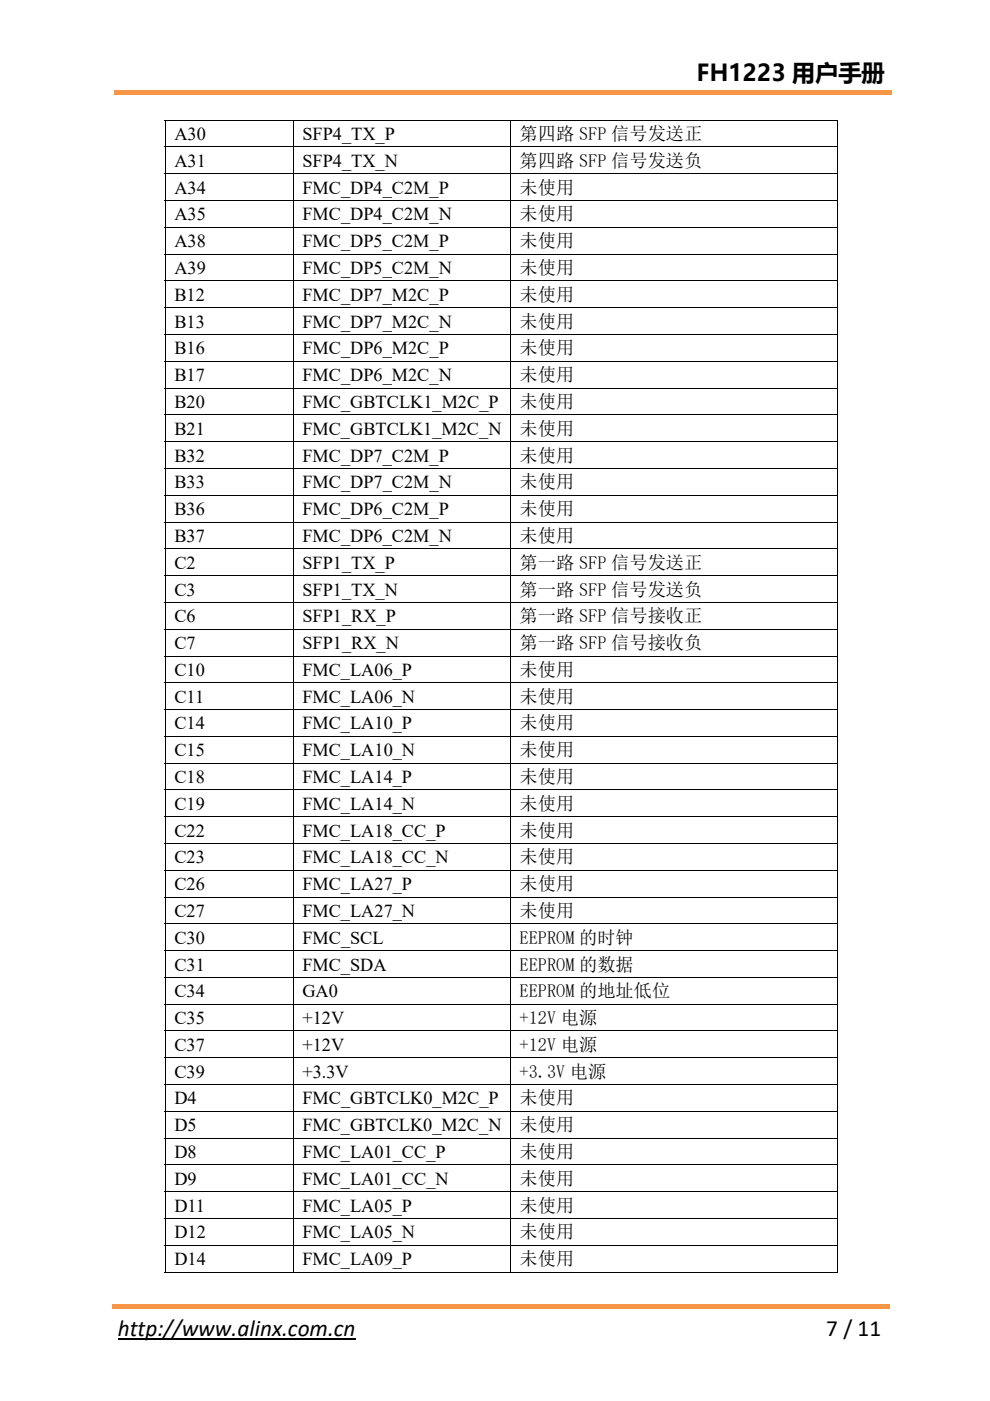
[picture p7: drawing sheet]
<svg xmlns="http://www.w3.org/2000/svg" width="210mm" height="297mm" viewBox="0 0 210 297" stroke-linecap="round" stroke-linejoin="round" font-family="sans-serif">
<defs><g id="words">
<g font-size="4.9">
<text x="147.7" y="17.2">FH1223 用户手册</text>
<text x="25" y="283.3">http://www.alinx.com.cn</text>
<text x="175.3" y="283.3">7 / 11</text>
</g>
<g font-size="3.9">
<text x="37" y="29.7">A30</text>
<text x="64.1" y="29.7">SFP4_TX_P</text>
<text x="110.2" y="29.7">第四路 SFP 信号发送正</text>
<text x="37" y="35.4">A31</text>
<text x="64.1" y="35.4">SFP4_TX_N</text>
<text x="110.2" y="35.4">第四路 SFP 信号发送负</text>
<text x="37" y="41.1">A34</text>
<text x="64.1" y="41.1">FMC_DP4_C2M_P</text>
<text x="110.2" y="41.1">未使用</text>
<text x="37" y="46.7">A35</text>
<text x="64.1" y="46.7">FMC_DP4_C2M_N</text>
<text x="110.2" y="46.7">未使用</text>
<text x="37" y="52.4">A38</text>
<text x="64.1" y="52.4">FMC_DP5_C2M_P</text>
<text x="110.2" y="52.4">未使用</text>
<text x="37" y="58.1">A39</text>
<text x="64.1" y="58.1">FMC_DP5_C2M_N</text>
<text x="110.2" y="58.1">未使用</text>
<text x="37" y="63.8">B12</text>
<text x="64.1" y="63.8">FMC_DP7_M2C_P</text>
<text x="110.2" y="63.8">未使用</text>
<text x="37" y="69.5">B13</text>
<text x="64.1" y="69.5">FMC_DP7_M2C_N</text>
<text x="110.2" y="69.5">未使用</text>
<text x="37" y="75.1">B16</text>
<text x="64.1" y="75.1">FMC_DP6_M2C_P</text>
<text x="110.2" y="75.1">未使用</text>
<text x="37" y="80.8">B17</text>
<text x="64.1" y="80.8">FMC_DP6_M2C_N</text>
<text x="110.2" y="80.8">未使用</text>
<text x="37" y="86.5">B20</text>
<text x="64.1" y="86.5">FMC_GBTCLK1_M2C_P</text>
<text x="110.2" y="86.5">未使用</text>
<text x="37" y="92.2">B21</text>
<text x="64.1" y="92.2">FMC_GBTCLK1_M2C_N</text>
<text x="110.2" y="92.2">未使用</text>
<text x="37" y="97.9">B32</text>
<text x="64.1" y="97.9">FMC_DP7_C2M_P</text>
<text x="110.2" y="97.9">未使用</text>
<text x="37" y="103.5">B33</text>
<text x="64.1" y="103.5">FMC_DP7_C2M_N</text>
<text x="110.2" y="103.5">未使用</text>
<text x="37" y="109.2">B36</text>
<text x="64.1" y="109.2">FMC_DP6_C2M_P</text>
<text x="110.2" y="109.2">未使用</text>
<text x="37" y="114.9">B37</text>
<text x="64.1" y="114.9">FMC_DP6_C2M_N</text>
<text x="110.2" y="114.9">未使用</text>
<text x="37" y="120.6">C2</text>
<text x="64.1" y="120.6">SFP1_TX_P</text>
<text x="110.2" y="120.6">第一路 SFP 信号发送正</text>
<text x="37" y="126.3">C3</text>
<text x="37" y="131.9">C6</text>
<text x="64.1" y="126.3">SFP1_TX_N</text>
<text x="64.1" y="131.9">SFP1_RX_P</text>
<text x="110.2" y="126.3">第一路 SFP 信号发送负</text>
<text x="110.2" y="131.9">第一路 SFP 信号接收正</text>
<text x="37" y="137.6">C7</text>
<text x="64.1" y="137.6">SFP1_RX_N</text>
<text x="110.2" y="137.6">第一路 SFP 信号接收负</text>
<text x="37" y="143.3">C10</text>
<text x="64.1" y="143.3">FMC_LA06_P</text>
<text x="110.2" y="143.3">未使用</text>
<text x="37" y="149">C11</text>
<text x="64.1" y="149">FMC_LA06_N</text>
<text x="110.2" y="149">未使用</text>
<text x="37" y="154.7">C14</text>
<text x="64.1" y="154.7">FMC_LA10_P</text>
<text x="110.2" y="154.7">未使用</text>
<text x="37" y="160.3">C15</text>
<text x="64.1" y="160.3">FMC_LA10_N</text>
<text x="110.2" y="160.3">未使用</text>
<text x="37" y="166">C18</text>
<text x="64.1" y="166">FMC_LA14_P</text>
<text x="110.2" y="166">未使用</text>
<text x="37" y="171.7">C19</text>
<text x="64.1" y="171.7">FMC_LA14_N</text>
<text x="110.2" y="171.7">未使用</text>
<text x="37" y="177.4">C22</text>
<text x="64.1" y="177.4">FMC_LA18_CC_P</text>
<text x="110.2" y="177.4">未使用</text>
<text x="37" y="183">C23</text>
<text x="64.1" y="183">FMC_LA18_CC_N</text>
<text x="110.2" y="183">未使用</text>
<text x="37" y="188.7">C26</text>
<text x="64.1" y="188.7">FMC_LA27_P</text>
<text x="110.2" y="188.7">未使用</text>
<text x="37" y="194.4">C27</text>
<text x="64.1" y="194.4">FMC_LA27_N</text>
<text x="110.2" y="194.4">未使用</text>
<text x="37" y="200.1">C30</text>
<text x="64.1" y="200.1">FMC_SCL</text>
<text x="110.2" y="200.1">EEPROM 的时钟</text>
<text x="37" y="205.8">C31</text>
<text x="64.1" y="205.8">FMC_SDA</text>
<text x="110.2" y="205.8">EEPROM 的数据</text>
<text x="37" y="211.5">C34</text>
<text x="64.1" y="211.5">GA0</text>
<text x="110.2" y="211.5">EEPROM 的地址低位</text>
<text x="37" y="217.1">C35</text>
<text x="64.1" y="217.1">+12V</text>
<text x="110.2" y="217.1">+12V 电源</text>
<text x="37" y="222.8">C37</text>
<text x="64.1" y="222.8">+12V</text>
<text x="110.2" y="222.8">+12V 电源</text>
<text x="37" y="228.5">C39</text>
<text x="64.1" y="228.5">+3.3V</text>
<text x="110.2" y="228.5">+3.3V 电源</text>
<text x="37" y="234.2">D4</text>
<text x="37" y="239.9">D5</text>
<text x="64.1" y="234.2">FMC_GBTCLK0_M2C_P</text>
<text x="64.1" y="239.9">FMC_GBTCLK0_M2C_N</text>
<text x="110.2" y="234.2">未使用</text>
<text x="110.2" y="239.9">未使用</text>
<text x="37" y="245.5">D8</text>
<text x="64.1" y="245.5">FMC_LA01_CC_P</text>
<text x="110.2" y="245.5">未使用</text>
<text x="37" y="251.2">D9</text>
<text x="64.1" y="251.2">FMC_LA01_CC_N</text>
<text x="110.2" y="251.2">未使用</text>
<text x="37" y="256.9">D11</text>
<text x="64.1" y="256.9">FMC_LA05_P</text>
<text x="110.2" y="256.9">未使用</text>
<text x="37" y="262.6">D12</text>
<text x="64.1" y="262.6">FMC_LA05_N</text>
<text x="110.2" y="262.6">未使用</text>
<text x="37" y="268.2">D14</text>
<text x="64.1" y="268.2">FMC_LA09_P</text>
<text x="110.2" y="268.2">未使用</text>
</g>
</g></defs>
<path d="M143.7 9.6h47.9v10.5h-47.9z" fill="none" stroke="#fff" stroke-width=".26"/>
<path d="M24.2 19.1h164.9v1h-164.9z" fill="#f79646"/>
<g fill="#fff">
<path d="M169.3 277.4h20.1v8.6h-20.1z"/>
<path d="M22.5 277.3h58.8v8.3h-58.8z"/>
</g>
<path d="M25 284h50.4" fill="none" stroke="#000" stroke-width=".32"/>
<path d="M23.7 276.5h165v1h-165z" fill="#f79646"/>
<path d="M35 25.4h.2v.2h-.2zM177.6 25.4h.1v.2h-.1zM177.6 269.6h.1v.2h-.1z" fill="#000"/>
<g fill="none" stroke="#000" stroke-width=".21">
<path d="M35 25.5h142.7M35 31.2h142.7M35 36.9h142.7M35.1 25.6v5.5M35.1 31.2v5.6M35.1 36.9v5.5M62.2 25.6v5.5M62.2 31.2v5.6M62.2 36.9v5.5M108.3 25.6v5.5M108.3 31.2v5.6M108.3 36.9v5.5"/>
<path d="M177.7 25.6v5.5M177.7 31.2v5.6M177.7 36.9v5.5M35 42.5h142.7M35 48.2h142.7M35 53.9h142.7M35 59.6h142.7M35.1 42.6v5.5M35.1 48.3v5.5M35.1 54v5.5M35.1 59.6v5.6M62.2 42.6v5.5"/>
<path d="M62.2 48.3v5.5M62.2 54v5.5M62.2 59.6v5.6M108.3 42.6v5.5M108.3 48.3v5.5M108.3 54v5.5M108.3 59.6v5.6M177.7 42.6v5.5M177.7 48.3v5.5M177.7 54v5.5M177.7 59.6v5.6M35 65.2h142.7"/>
<path d="M35 70.9h142.7M35 76.6h142.7M35.1 65.3v5.5M35.1 71v5.5M35.1 76.7v5.5M62.2 65.3v5.5M62.2 71v5.5M62.2 76.7v5.5M108.3 65.3v5.5M108.3 71v5.5M108.3 76.7v5.5M177.7 65.3v5.5"/>
<path d="M177.7 71v5.5M177.7 76.7v5.5M35 82.3h142.7M35 88h142.7M35 93.6h142.7M35 99.3h142.7M35.1 82.4v5.5M35.1 88.1v5.5M35.1 93.7v5.5M35.1 99.4v5.5M62.2 82.4v5.5M62.2 88.1v5.5"/>
<path d="M62.2 93.7v5.5M62.2 99.4v5.5M108.3 82.4v5.5M108.3 88.1v5.5M108.3 93.7v5.5M108.3 99.4v5.5M177.7 82.4v5.5M177.7 88.1v5.5M177.7 93.7v5.5M177.7 99.4v5.5M35 105h142.7M35 110.7h142.7"/>
<path d="M35 116.4h142.7M35.1 105.1v5.5M35.1 110.8v5.5M35.1 116.4v5.6M62.2 105.1v5.5M62.2 110.8v5.5M62.2 116.4v5.6M108.3 105.1v5.5M108.3 110.8v5.5M108.3 116.4v5.6M177.7 105.1v5.5M177.7 110.8v5.5"/>
<path d="M177.7 116.4v5.6M35 122h142.7M35 127.7h142.7M35 133.4h142.7M35 139.1h142.7M35.1 122.1v5.5M35.1 127.8v5.5M35.1 133.5v5.5M35.1 139.2v5.5M62.2 122.1v5.5M62.2 127.8v5.5M62.2 133.5v5.5"/>
<path d="M62.2 139.2v5.5M108.3 122.1v5.5M108.3 127.8v5.5M108.3 133.5v5.5M108.3 139.2v5.5M177.7 122.1v5.5M177.7 127.8v5.5M177.7 133.5v5.5M177.7 139.2v5.5M35 144.8h142.7M35 150.4h142.7M35 156.1h142.7"/>
<path d="M35.1 144.8v5.5M35.1 150.5v5.5M35.1 156.2v5.5M62.2 144.8v5.5M62.2 150.5v5.5M62.2 156.2v5.5M108.3 144.8v5.5M108.3 150.5v5.5M108.3 156.2v5.5M177.7 144.8v5.5M177.7 150.5v5.5M177.7 156.2v5.5"/>
<path d="M35 161.8h142.7M35 167.5h142.7M35 173.2h142.7M35 178.8h142.7M35.1 161.9v5.5M35.1 167.6v5.5M35.1 173.2v5.6M35.1 178.9v5.5M62.2 161.9v5.5M62.2 167.6v5.5M62.2 173.2v5.6M62.2 178.9v5.5"/>
<path d="M108.3 161.9v5.5M108.3 167.6v5.5M108.3 173.2v5.6M108.3 178.9v5.5M177.7 161.9v5.5M177.7 167.6v5.5M177.7 173.2v5.6M177.7 178.9v5.5M35 184.5h142.7M35 190.2h142.7M35 195.9h142.7M35.1 184.6v5.5"/>
<path d="M35.1 190.3v5.5M35.1 196v5.5M62.2 184.6v5.5M62.2 190.3v5.5M62.2 196v5.5M108.3 184.6v5.5M108.3 190.3v5.5M108.3 196v5.5M177.7 184.6v5.5M177.7 190.3v5.5M177.7 196v5.5M35 201.5h142.7"/>
<path d="M35 207.2h142.7M35 212.9h142.7M35 218.6h142.7M35.1 201.6v5.6M35.1 207.3v5.5M35.1 213v5.5M35.1 218.7v5.5M62.2 201.6v5.6M62.2 207.3v5.5M62.2 213v5.5M62.2 218.7v5.5M108.3 201.6v5.6"/>
<path d="M108.3 207.3v5.5M108.3 213v5.5M108.3 218.7v5.5M177.7 201.6v5.6M177.7 207.3v5.5M177.7 213v5.5M177.7 218.7v5.5M35 224.3h142.7M35 230h142.7M35 235.6h142.7M35.1 224.4v5.5M35.1 230v5.5"/>
<path d="M35.1 235.7v5.5M62.2 224.4v5.5M62.2 230v5.5M62.2 235.7v5.5M108.3 224.4v5.5M108.3 230v5.5M108.3 235.7v5.5M177.7 224.4v5.5M177.7 230v5.5M177.7 235.7v5.5M35 241.3h142.7M35 247h142.7"/>
<path d="M35 252.7h142.7M35 258.4h142.7M35.1 241.4v5.5M35.1 247.1v5.5M35.1 252.8v5.5M35.1 258.4v5.5M62.2 241.4v5.5M62.2 247.1v5.5M62.2 252.8v5.5M62.2 258.4v5.5M108.3 241.4v5.5M108.3 247.1v5.5"/>
<path d="M108.3 252.8v5.5M108.3 258.4v5.5M177.7 241.4v5.5M177.7 247.1v5.5M177.7 252.8v5.5M177.7 258.4v5.5M35 264h142.7M35 269.7h27.1M35.1 264.1v5.7M62.2 264.1v5.7M62.3 269.7h45.9M108.3 264.1v5.7"/>
<path d="M108.4 269.7h69.2M177.7 264.1v5.7"/>
</g>
<use href="#words"/>
</svg>
